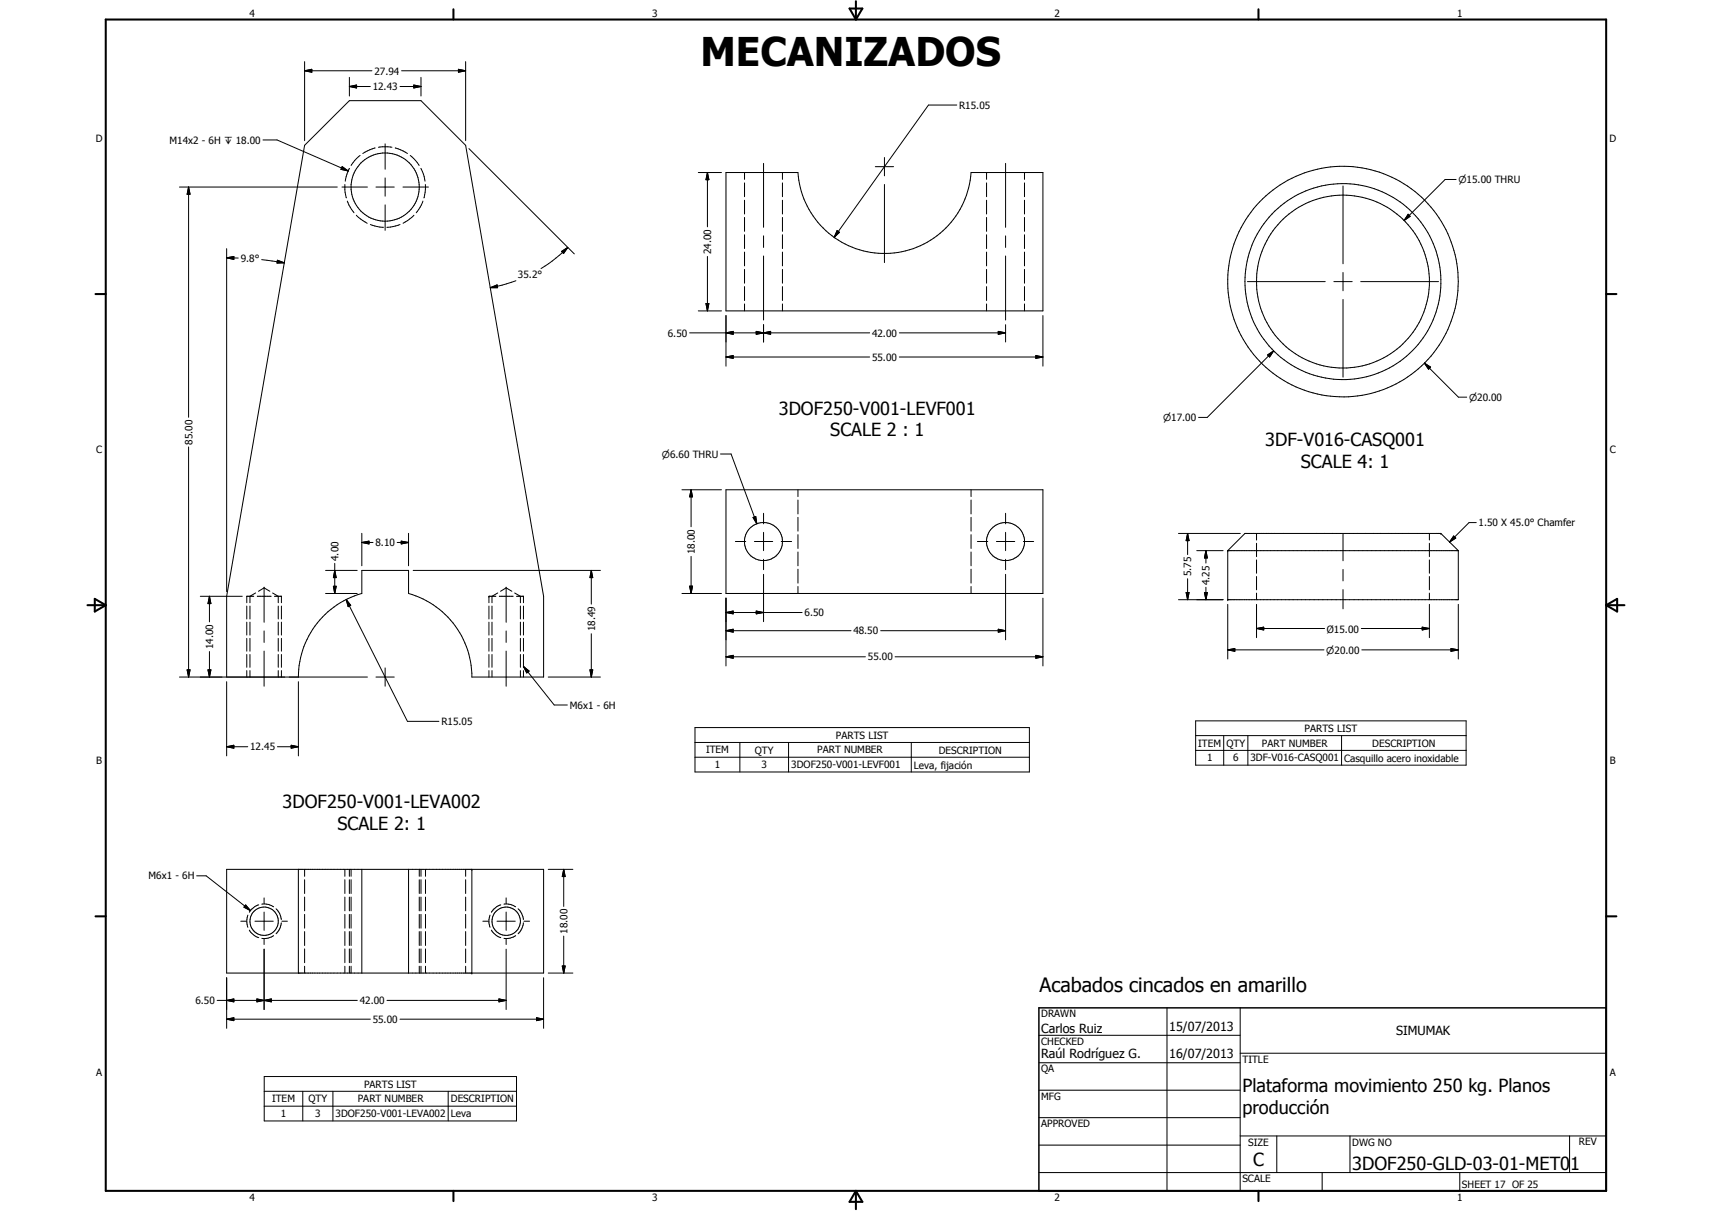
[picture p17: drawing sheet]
<svg xmlns="http://www.w3.org/2000/svg" width="594mm" height="420mm" viewBox="0 0 594 420" stroke-linecap="round" stroke-linejoin="round" font-family="sans-serif">
<defs><g id="words">
<text font-size="13.7" x="243.1" y="22.9">MECANIZADOS</text>
<text font-size="6.9" x="360.8" y="344.3">Acabados cincados en amarillo</text>
<g font-size="6.3">
<text x="270.3" y="143.9">3DOF250-V001-LEVF001</text>
<text x="288.1" y="151.4">SCALE 2 : 1</text>
<text x="439.1" y="154.8">3DF-V016-CASQ001</text>
<text x="451.4" y="162.3">SCALE 4: 1</text>
<text x="98" y="280.3">3DOF250-V001-LEVA002</text>
<text x="117.1" y="287.9">SCALE 2: 1</text>
<text x="431.1" y="378.8">Plataforma movimiento 250 kg. Planos</text>
<text x="431.1" y="386.4">producción</text>
<text x="434.8" y="404.7">C</text>
<text x="469.2" y="406">3DOF250-GLD-03-01-MET01</text>
</g>
<g font-size="4.4">
<text x="361.3" y="358.4">Carlos Ruiz</text>
<text x="405.7" y="357.7">15/07/2013</text>
<text x="484.5" y="359.1">SIMUMAK</text>
<text x="361.3" y="367.1">Raúl Rodríguez G.</text>
<text x="405.7" y="367.2">16/07/2013</text>
</g>
<g font-size="3.5">
<text x="86.6" y="5.8">4</text>
<text x="226.3" y="5.8">3</text>
<text x="365.9" y="5.8">2</text>
<text x="505.6" y="5.8">1</text>
<text x="129.9" y="25.9">27.94</text>
<text x="129.3" y="31.3">12.43</text>
<text x="332.8" y="37.8">R15.05</text>
<text x="33.3" y="49.4">D</text>
<text x="58.8" y="49.8">M14x2 - 6H x 18.00</text>
<text x="558.5" y="49.4">D</text>
<text x="246.8" y="88.2" transform="rotate(-90 246.8 88.2)">24.00</text>
<text x="83.5" y="91">9.8°</text>
<text x="179.7" y="96.6">35.2°</text>
<text x="231.7" y="116.8">6.50</text>
<text x="302.6" y="116.8">42.00</text>
<text x="302.6" y="125.1">55.00</text>
<text x="66.8" y="154.3" transform="rotate(-90 66.8 154.3)">85.00</text>
<text x="33.4" y="157.3">C</text>
<text x="558.6" y="157.3">C</text>
<text x="513.1" y="182.6">1.50 X 45.0° Chamfer</text>
<text x="130.3" y="189.5">8.10</text>
<text x="117.5" y="194.6" transform="rotate(-90 117.5 194.6)">4.00</text>
<text x="241.1" y="192.3" transform="rotate(-90 241.1 192.3)">18.00</text>
<text x="413.3" y="200" transform="rotate(-90 413.3 200)">5.75</text>
<text x="419.7" y="203" transform="rotate(-90 419.7 203)">4.25</text>
<text x="279.2" y="213.8">6.50</text>
<text x="206.5" y="219.1" transform="rotate(-90 206.5 219.1)">18.49</text>
<text x="296.1" y="220.1">48.50</text>
<text x="460.5" y="219.5">Ø15.00</text>
<text x="74" y="225.3" transform="rotate(-90 74 225.3)">14.00</text>
<text x="301.2" y="229.2">55.00</text>
<text x="197.7" y="245.9">M6x1 - 6H</text>
<text x="153.2" y="251.5">R15.05</text>
<text x="290.1" y="256.3">PARTS LIST</text>
<text x="452.7" y="254">PARTS LIST</text>
<text x="86.8" y="260.3">12.45</text>
<text x="245" y="261.4">ITEM</text>
<text x="262" y="261.5">QTY</text>
<text x="283.5" y="261.4">PART NUMBER</text>
<text x="325.7" y="261.5">DESCRIPTION</text>
<text x="415.8" y="259">ITEM</text>
<text x="425.6" y="259.1">QTY</text>
<text x="437.9" y="259">PART NUMBER</text>
<text x="476.2" y="259.1">DESCRIPTION</text>
<text x="33.4" y="265.2">B</text>
<text x="248.1" y="266.5">1</text>
<text x="264.3" y="266.6">3</text>
<text x="274.6" y="266.6">3DOF250-V001-LEVF001</text>
<text x="317.1" y="266.7">Leva, fijación</text>
<text x="418.8" y="264.2">1</text>
<text x="427.9" y="264.2">6</text>
<text x="433.9" y="264.2">3DF-V016-CASQ001</text>
<text x="466.4" y="264.2">Casquillo acero inoxidable</text>
<text x="558.6" y="265.2">B</text>
<text x="51.6" y="305.1">M6x1 - 6H</text>
<text x="196.9" y="324" transform="rotate(-90 196.9 324)">18.00</text>
<text x="67.8" y="348.4">6.50</text>
<text x="124.8" y="348.4">42.00</text>
<text x="361.3" y="353">DRAWN</text>
<text x="129.3" y="354.9">55.00</text>
<text x="361.3" y="362.5">CHECKED</text>
<text x="431.1" y="368.7">TITLE</text>
<text x="33.4" y="373.2">A</text>
<text x="126.3" y="377.4">PARTS LIST</text>
<text x="361.3" y="372.1">QA</text>
<text x="558.6" y="373.2">A</text>
<text x="94.4" y="382.5">ITEM</text>
<text x="107.1" y="382.5">QTY</text>
<text x="124.2" y="382.5">PART NUMBER</text>
<text x="156.4" y="382.5">DESCRIPTION</text>
<text x="361.3" y="381.6">MFG</text>
<text x="97.4" y="387.6">1</text>
<text x="109.4" y="387.6">3</text>
<text x="116.5" y="387.6">3DOF250-V001-LEVA002</text>
<text x="156.4" y="387.6">Leva</text>
<text x="361.3" y="391.1">APPROVED</text>
<text x="433.1" y="397.5">SIZE</text>
<text x="469.2" y="397.5">DWG NO</text>
<text x="547.9" y="397.4">REV</text>
<text x="431.1" y="410.2">SCALE</text>
<text x="507.3" y="412.3">SHEET 17 OF 25</text>
<text x="86.6" y="416.7">4</text>
<text x="226.3" y="416.7">3</text>
<text x="365.9" y="416.7">2</text>
<text x="505.6" y="416.7">1</text>
</g>
<g font-size="3.3">
<text x="506.1" y="63.6">n15.00 THRU</text>
<text x="509.8" y="139">n20.00</text>
<text x="403.6" y="146">n17.00</text>
<text x="229.7" y="158.8">n6.60 THRU</text>
<text x="460.2" y="226.7">n20.00</text>
</g>
</g></defs>
<g fill="none" stroke="#000" stroke-width=".35">
<path d="M105.7 24.6l2.5-.6v1.1zM105.7 21.4v27.4M105.7 24.6h23.4M121.2 30l2.5-.5v1zM121.2 26.8v6.5M121.2 30h7.3M138.8 30h7.3M139.4 24.6h22.2M143.6 29.5l2.5 .5-2.5 .5zM146.1 26.8v6.5M159.1 24l2.5 .6-2.5 .5zM161.6 21.4v27.4"/>
<path d="M332 36.4h-9.8l-32.7 45.9M91.3 48.6h4.8l24.7 10.7M118.7 57.8l2.1 1.5-2.5-.5zM121.3 58.4l-.9 2-.6 2.5M125 53.9l-1.9 1.8-1.3 1.7M130.2 51.4l-1.9 .6-2.4 1.3M131.3 51.1h4.7M133.6 49.9v8.8M137.2 51.4l1.8 .6 2.4 1.3M142.4 53.9l1.8 1.8 1.3 1.7M146 58.4l.9 2 .6 2.5M162.7 51.6l36.6 36.5"/>
<path d="M242.3 59.9h8.1M245.5 59.9l.5 2.5h-1zM245.5 59.9v18.8M251.9 59.9h25a30.1 30.1 0 0 0 30 28 30.1 30.1 0 0 0 30.1-28h24.9v48h-110zM258.4 59.9v2.3M265 56.7v22.2M271.5 59.9v2.3M303.7 57.8h6.4M306.9 54.7v6.3M342.3 59.9v2.3M348.9 56.7v22.2M355.5 59.9v2.3"/>
<path d="M62.3 64.9h54.7M65.4 64.9l.5 2.5h-1zM65.4 64.9v79.9M118.7 64.9h8.8M119.7 64l.1 2.7 .4 2M120.5 69.8l.6 1.3 1.7 2.7M123.6 74.7l3.8 2.8M128.5 77.9l2.4 .7 2.2 .3M130.5 64.9h6.3M133.6 61.7v6.4M133.6 71.1v8.8M138.8 77.9l-2.4 .7-2.2 .3"/>
<path d="M139.8 64.9h8.9M143.6 74.7l-2.2 1.8-1.5 1M146.8 69.8l-1 2.1-1.4 1.9M147.6 64l-.1 2.7-.4 2M258.4 63.5v4.7M258.4 69.5v4.8M258.4 75.4v4.9M271.5 63.5v4.7M271.5 69.5v4.8M271.5 75.4v4.9M306.9 64v27.1M342.3 63.5v4.7"/>
<path d="M342.3 69.5v4.8M342.3 75.4v4.9M355.5 63.5v4.7M355.5 69.5v4.8M355.5 75.4v4.9M466 64.5v27M488.6 74.3l.7 .8-2.1 1.4zM505.3 62.3h-3.8l-14.3 14.2M78.6 89.5l2.5-.5v1zM78.6 86.3v119M78.6 89.5h4.1M90.8 90.1l7.9 1.1"/>
<path d="M96.3 90.3l2.4 .9-2.6 .1zM170.1 99.8l2.4-1 .2 1zM179 97.4l-4.8 1.5-4.1 .9M194.9 87.2l2.1-1.3-1.4 2zM197 85.9l-5.4 4.7-3.9 2.6M245.5 89v18.9M258.4 81.4v4.8M258.4 87.5v4.7M258.4 93.5v4.8M258.4 99.4v4.9M265 81.8v4.1M265 88.8v22.2"/>
<path d="M271.5 81.4v4.8M271.5 87.5v4.7M271.5 93.5v4.8M271.5 99.4v4.9M290.5 80l.8 .6-1.8 1.7zM342.3 81.4v4.8M342.3 87.5v4.7M342.3 93.5v4.8M342.3 99.4v4.9M348.9 81.8v4.1M348.9 88.8v22.2M355.5 81.4v4.8"/>
<path d="M355.5 87.5v4.7M355.5 93.5v4.8M355.5 99.4v4.9M432.8 97.7h27.1M462.9 97.7h6.3M466 94.5v6.4M472.2 97.7h27M239.3 115.5h62.5M242.3 107.9h8.1M245 105.3h1l-.5 2.6zM251.9 115.5l2.5-.5v1zM251.9 109.5v17.5"/>
<path d="M258.4 105.5v2.4M262.4 115l2.6 .5-2.6 .5zM265 115.5l2.4-.5v1zM265 112.6v6.1M271.5 105.5v2.4M312.1 115.5h36.8M342.3 105.5v2.4M346.4 115l2.5 .5-2.5 .5zM348.9 112.6v6.1M355.5 105.5v2.4M361.9 109.5v17.5M466 103.9v27"/>
<path d="M251.9 123.9l2.5-.5v.9zM251.9 123.9h49.9M312.1 123.9h49.8M359.4 123.4l2.5 .5-2.5 .4zM439.9 123.1l2.1-1.3-1.4 2.1zM442 121.8l-23.1 23h-3M494.3 126l2.1 1.4-.7 .7zM494.3 126l11.8 11.8h2.9M65.4 155.1v79.8M250 157.5h3.7l8.9 24.2M236.6 169.9h13.8M239.8 169.9l.5 2.5h-1z"/>
<path d="M239.8 169.9v12.9M251.9 169.9h110v36h-110zM261.3 179.5l.9-.3 .4 2.5zM265 178.1v3.6M276.9 169.9v2.4M276.9 173.5v4.8M276.9 179.5v4.8M337 169.9v2.4M337 173.5v4.8M337 179.5v4.8M348.9 178.1v3.6M113 197.9h10.9"/>
<path d="M116.2 197.9l.5 2.5h-1zM116.2 195.5v10.4M125.6 188.2l2.5-.5v1zM125.6 185v11.3M125.6 188.2h3.8M137.8 188.2h4M139.2 187.7l2.6 .5-2.6 .5zM141.8 185v11.3M143.4 197.9h65M205.2 197.9l.5 2.5h-1zM205.2 197.9v11.7M239.8 193v12.9"/>
<path d="M255.2 187.9h3.6M261.8 187.9h6.3M265 184.7v6.4M265 194.1v3.6M265 199.3v16.4M271.1 187.9h3.6M276.9 185.5v4.8M276.9 191.5v4.8M276.9 197.5v4.8M337 185.5v4.8M337 191.5v4.8M337 197.5v4.8"/>
<path d="M339.2 187.9h3.6M345.8 187.9h6.3M348.9 184.7v6.4M348.9 194.1v3.6M348.9 199.3v22.7M355.1 187.9h3.6M408.9 185.1h21.5M412.1 185.1l.5 2.5h-1zM412.1 185.1v7.3M415.3 191.1h9.1M418.5 191.1l.5 2.5h-1zM418.5 191.1v4.3"/>
<path d="M426 191.1v17h80v-17M426 191.1l6-6h68l6 6M426 191.1h80M436 185.1v2.3M436 188.5v4.6M436 194.3v4.6M466 185.3v9.3M466 197.6v3.9M496 185.1v2.3M496 188.5v4.6M496 194.3v4.6M504.4 186l.8 .7-2.2 1.4z"/>
<path d="M512.3 181.3h-2.5l-6.8 6.8M69.5 206.9h14.6M72.7 206.9l.5 2.5h-1zM72.7 206.9v8.9M85.6 210.3v4.5M85.6 215.9v4.4M86.7 210.3v4.5M86.7 215.9v4.4M88 206.9h-2.4v2.2M88.7 205.7l-2 1.2v2.2M89.3 206.9h4.8M89.7 205.1l1.9-1.1 2 1.1"/>
<path d="M91.6 203.7v12.2M91.6 218.9v4M94.6 205.7l2 1.2v2.2M95.2 206.9h2.5v2.2M96.6 210.3v4.5M96.6 215.9v4.4M97.7 210.3v4.5M97.7 215.9v4.4M113 205.9h10.9M115.7 203.4h1l-.5 2.5zM120.1 208l1.6 2-.9 .5zM120.1 208l21.3 42.3h10.9"/>
<path d="M169.7 210.3v4.5M169.7 215.9v4.4M170.7 210.3v4.5M170.7 215.9v4.4M172.1 206.9h-2.4v2.2M172.7 205.7l-2 1.2v2.2M173.3 206.9h4.7M173.7 205.1l1.9-1.1 2 1.1M175.6 203.7v12.2M175.6 218.9v4M178.6 205.7l2 1.2v2.2M179.2 206.9h2.4v2.2"/>
<path d="M180.6 210.3v4.5M180.6 215.9v4.4M181.6 210.3v4.5M181.6 215.9v4.4M205.2 219.9v15M236.6 205.9h13.8M239.3 203.4h1l-.5 2.5zM251.9 212.5l2.5-.5v1zM251.9 218.8l2.5-.5v1zM251.9 207.5v23.6M251.9 212.5h26.4M251.9 218.8h43.4"/>
<path d="M262.4 212l2.6 .5-2.6 .5zM276.9 203.5v2.4M305.6 218.8h43.3M337 203.5v2.4M346.4 218.3l2.5 .5-2.5 .5zM361.9 207.5v23.6M408.9 208.1h15.5M411.6 205.6h1l-.5 2.5zM412.1 200.8v7.3M418 205.6h1l-.5 2.5zM418.5 203.8v4.3M426 209.7v18.9"/>
<path d="M436 218.1l2.5-.5v1zM436 200v4.6M436 205.8v2.3M436 209.7v11.5M436 218.1h23.6M466 204.6v6.6M472.4 218.1h23.6M493.5 217.6l2.5 .5-2.5 .5zM496 200v4.6M496 205.8v2.3M496 209.7v11.5M506 209.7v18.9"/>
<path d="M62.3 234.9h65.2M64.9 232.4h1l-.5 2.5zM72.2 232.4h1l-.5 2.5zM72.7 226.1v8.8M78.6 234.9v-28l27.1-156.5 15.5-15.5h24.9l15.5 15.5 27 156.5v28h-24.9a30.1 30.1 0 0 0-21.9-29v-8h-16.2v8a30.1 30.1 0 0 0-22.1 29M78.6 236.5v25.8M85.6 221.5v4.4M85.6 227.1v4.4M85.6 232.7v2.2M86.7 221.5v4.4M86.7 227.1v4.4M86.7 232.7v2.2"/>
<path d="M91.6 225.9v12.2M96.6 221.5v4.4M96.6 227.1v4.4M96.6 232.7v2.2M97.7 221.5v4.4M97.7 227.1v4.4M97.7 232.7v2.2M103.5 236.5v25.8M130.5 234.9h6.3M133.6 231.7v6.4M169.7 221.5v4.4M169.7 227.1v4.4"/>
<path d="M169.7 232.7v2.2M170.7 221.5v4.4M170.7 227.1v4.4M170.7 232.7v2.2M175.6 225.9v12.2M180.6 221.5v4.4M180.6 227.1v4.4M180.6 232.7v2.2M181.6 231.2l2 1.6-.8 .7zM181.6 221.5v4.4M181.6 227.1v4.4M181.6 232.7v2.2"/>
<path d="M181.6 231.2l10.7 13.4h4.6M190.2 234.9h18.2M204.7 232.4h1l-.5 2.5zM251.9 227.9l2.5-.5v1zM251.9 227.9h48.4M310.6 227.9h51.3M359.4 227.4l2.5 .5-2.5 .5zM426 225.5l2.5-.5v1zM426 225.5h33.4M472.6 225.5h33.4M503.5 225l2.5 .5-2.5 .5zM78.6 259.1l2.5-.5v1z"/>
<path d="M78.6 259.1h7.4M96.3 259.1h7.2M101 258.6l2.5 .5-2.5 .5zM241.2 252.4h116v15.4h-116zM241.2 257.6h116M256.7 257.6v10.2M273.6 257.6v10.2M316.2 257.6v10.2M414.9 250.1h93.9v15.4h-93.9zM414.9 255.2h93.9M424.6 255.2v10.3M433 255.2v10.3"/>
<path d="M465.5 255.2v10.3M241.2 262.7h116M414.9 260.3h93.9M68.2 303.9h3.3l15.4 12M78.6 301.6h110v36h-110zM83.6 319.6h1.9M85.3 314l1.6 1.9-2.2-1.2zM86 317.5a6.1 6.1 0 0 0 0 4.2M88.5 319.6h6.3M89.8 313.9l-1.4 .7-1.9 1.9M90.8 313.7l2.2 .1 1.9 .8M91.6 311.5v1.9"/>
<path d="M91.6 316.4v6.4M95.8 315.3a5.8 5.8 0 0 1 1.8 3.8M97.8 319.6h1.9M103.5 301.6v36M105.7 301.6v2.4M105.7 305.2v4.8M105.7 311.2v4.8M105.7 317.2v4.8M119.7 301.6v2.4M119.7 305.2v4.8M119.7 311.2v4.8M119.7 317.2v4.8"/>
<path d="M121.2 301.6v2.4M121.2 305.2v4.8M121.2 311.2v4.8M121.2 317.2v4.8M121.8 301.6v2.4M121.8 305.2v4.8M121.8 311.2v4.8M121.8 317.2v4.8M125.6 301.6v36M141.8 301.6v36M145.5 301.6v2.4M145.5 305.2v4.8"/>
<path d="M145.5 311.2v4.8M145.5 317.2v4.8M146.1 301.6v2.4M146.1 305.2v4.8M146.1 311.2v4.8M146.1 317.2v4.8M147.7 301.6v2.4M147.7 305.2v4.8M147.7 311.2v4.8M147.7 317.2v4.8M161.6 301.6v2.4M161.6 305.2v4.8"/>
<path d="M161.6 311.2v4.8M161.6 317.2v4.8M163.7 301.6v36M167.5 319.6h2M170 317.5l-.1 .4a5.5 5.5 0 0 0 .1 3.8M172.5 319.6h6.3M173.8 313.9l-1.4 .7-1.9 1.9M174.9 313.7l2.1 .1 1.9 .8M175.6 311.5v1.9M175.6 316.4v6.4M179.8 315.3l1.3 1.7 .5 2.1M181.8 319.6h2"/>
<path d="M190.2 301.6h8.6M195.6 301.6l.5 2.5h-1zM195.6 301.6v12.9M78.6 339.2v17.6M86.5 322.7a6 6 0 0 0 3.3 2.6M91.6 325.8v1.9M91.6 329.3v21M94.9 324.6a5.3 5.3 0 0 1-4.1 .9M97.6 320.2a5.8 5.8 0 0 1-1.8 3.8M105.7 323.2v4.8M105.7 329.2v4.8M105.7 335.2v2.4"/>
<path d="M119.7 323.2v4.8M119.7 329.2v4.8M119.7 335.2v2.4M121.2 323.2v4.8M121.2 329.2v4.8M121.2 335.2v2.4M121.8 323.2v4.8M121.8 329.2v4.8M121.8 335.2v2.4M145.5 323.2v4.8M145.5 329.2v4.8M145.5 335.2v2.4"/>
<path d="M146.1 323.2v4.8M146.1 329.2v4.8M146.1 335.2v2.4M147.7 323.2v4.8M147.7 329.2v4.8M147.7 335.2v2.4M161.6 323.2v4.8M161.6 329.2v4.8M161.6 335.2v2.4M170.5 322.7a6 6 0 0 0 3.3 2.6M175.6 325.8v1.9M175.6 329.3v21"/>
<path d="M178.9 324.6a5.3 5.3 0 0 1-4 .9M181.6 320.2l-.5 2-1.3 1.8M188.6 339.2v17.6M190.2 337.6h8.6M195.1 335.2h1l-.5 2.4zM195.6 324.8v12.8M75.3 347.1h48.7M78.6 353.6l2.5-.5v1zM78.6 347.1l2.5-.5v1zM78.6 353.6h49.9M89.1 346.6l2.5 .5-2.5 .5zM89.1 346.6l5 1v-1l-5 1z"/>
<path d="M91.6 347.1l2.5-.5v1zM134.3 347.1h41.3M138.8 353.6h49.8M173.1 346.6l2.5 .5-2.5 .5zM186.2 353.1l2.4 .5-2.4 .5zM360.5 359.2h69.9M405 349.7v63.5M430.4 349.7v63.5M91.7 373.5h87.5v15.4h-87.5zM91.7 378.6h87.5M105.1 378.6v10.3M115.5 378.6v10.3"/>
<path d="M155.5 378.6v10.3M360.5 368.7h69.9M360.5 378.2h69.9M430.4 365.4h127M91.7 383.8h87.5M360.5 387.8h69.9M360.5 397.3h69.9M430.4 394.1h127M443.1 394.1v12.7M468.5 394.1v12.7M544.7 394.1v12.7M360.5 406.8h196.9"/>
<path d="M458.8 406.8v6.4M506.6 406.8v6.4"/>
<circle cx="133.7" cy="64.9" r="11.8"/>
<circle cx="466" cy="97.7" r="30"/>
<circle cx="466" cy="97.7" r="40"/>
<circle cx="466" cy="97.7" r="34"/>
<circle cx="264.9" cy="187.9" r="6.6"/>
<circle cx="348.9" cy="187.9" r="6.6"/>
<circle cx="91.6" cy="319.6" r="4.9"/>
<circle cx="175.7" cy="319.6" r="4.9"/>
</g>
<g fill="#000">
<circle cx="426" cy="191.1" r=".18"/>
<circle cx="500" cy="185.1" r=".18"/>
<circle cx="169.7" cy="206.9" r=".18"/>
<circle cx="426" cy="208.1" r=".18"/>
<circle cx="163.7" cy="301.6" r=".18"/>
<circle cx="163.7" cy="337.6" r=".18"/>
</g>
<g fill="none" stroke="#000" stroke-width=".71">
<path d="M36.7 6.8h520.7v406.4h-520.7zM157.3 3.2v3.6M294.8 3h4.4l-2.2 3.8zM297 .4v6.4M436.7 3.2v3.6M33.1 102h3.6M557.4 102h3.5M30.3 210h6.4M32.9 207.8l3.8 2.2-3.8 2.2zM557.4 210h6.3M557.4 210l3.8-2.2v4.4zM33.1 317.9h3.6"/>
<path d="M557.4 317.9h3.5M157.3 413.2v3.5M297 413.2v6.3M297 413.2l2.2 3.8h-4.4zM436.7 413.2v3.5"/>
</g>
<path d="M360.5 349.7h196.9v63.5h-196.9z" fill="none" stroke="#000" stroke-width=".51"/>
<g fill="#000">
<path d="M105.7 24.6l2.5-.6v1.1zM121.2 30l2.5-.5v1zM143.6 29.5l2.5 .5-2.5 .5zM159.1 24l2.5 .6-2.5 .5zM118.7 57.8l2.1 1.5-2.5-.5zM65.4 64.9l.5 2.5h-1zM245.5 59.9l.5 2.5h-1zM488.6 74.3l.7 .8-2.1 1.4zM78.6 89.5l2.5-.5v1zM96.3 90.3l2.4 .9-2.6 .1zM170.1 99.8l2.4-1 .2 1zM194.9 87.2l2.1-1.3-1.4 2z"/>
<path d="M290.5 80l.8 .6-1.8 1.7zM245 105.3h1l-.5 2.6zM251.9 115.5l2.5-.5v1zM262.4 115l2.6 .5-2.6 .5zM265 115.5l2.4-.5v1zM346.4 115l2.5 .5-2.5 .5zM251.9 123.9l2.5-.5v.9zM359.4 123.4l2.5 .5-2.5 .4zM439.9 123.1l2.1-1.3-1.4 2.1zM494.3 126l2.1 1.4-.7 .7zM239.8 169.9l.5 2.5h-1zM261.3 179.5l.9-.3 .4 2.5z"/>
<path d="M125.6 188.2l2.5-.5v1zM139.2 187.7l2.6 .5-2.6 .5zM412.1 185.1l.5 2.5h-1zM418.5 191.1l.5 2.5h-1zM504.4 186l.8 .7-2.2 1.4zM72.7 206.9l.5 2.5h-1zM115.7 203.4h1l-.5 2.5zM116.2 197.9l.5 2.5h-1zM120.1 208l1.6 2-.9 .5zM205.2 197.9l.5 2.5h-1zM239.3 203.4h1l-.5 2.5zM251.9 212.5l2.5-.5v1z"/>
<path d="M251.9 218.8l2.5-.5v1zM262.4 212l2.6 .5-2.6 .5zM346.4 218.3l2.5 .5-2.5 .5zM411.6 205.6h1l-.5 2.5zM418 205.6h1l-.5 2.5zM436 218.1l2.5-.5v1zM493.5 217.6l2.5 .5-2.5 .5zM64.9 232.4h1l-.5 2.5zM72.2 232.4h1l-.5 2.5zM181.6 231.2l2 1.6-.8 .7zM204.7 232.4h1l-.5 2.5zM251.9 227.9l2.5-.5v1z"/>
<path d="M359.4 227.4l2.5 .5-2.5 .5zM426 225.5l2.5-.5v1zM503.5 225l2.5 .5-2.5 .5zM78.6 259.1l2.5-.5v1zM101 258.6l2.5 .5-2.5 .5zM85.3 314l1.6 1.9-2.2-1.2zM195.6 301.6l.5 2.5h-1zM195.1 335.2h1l-.5 2.4zM78.6 353.6l2.5-.5v1zM78.6 347.1l2.5-.5v1zM89.1 346.6l2.5 .5-2.5 .5zM91.6 347.1l2.5-.5v1z"/>
<path d="M173.1 346.6l2.5 .5-2.5 .5zM186.2 353.1l2.4 .5-2.4 .5z"/>
</g>
<use href="#words"/>
</svg>
